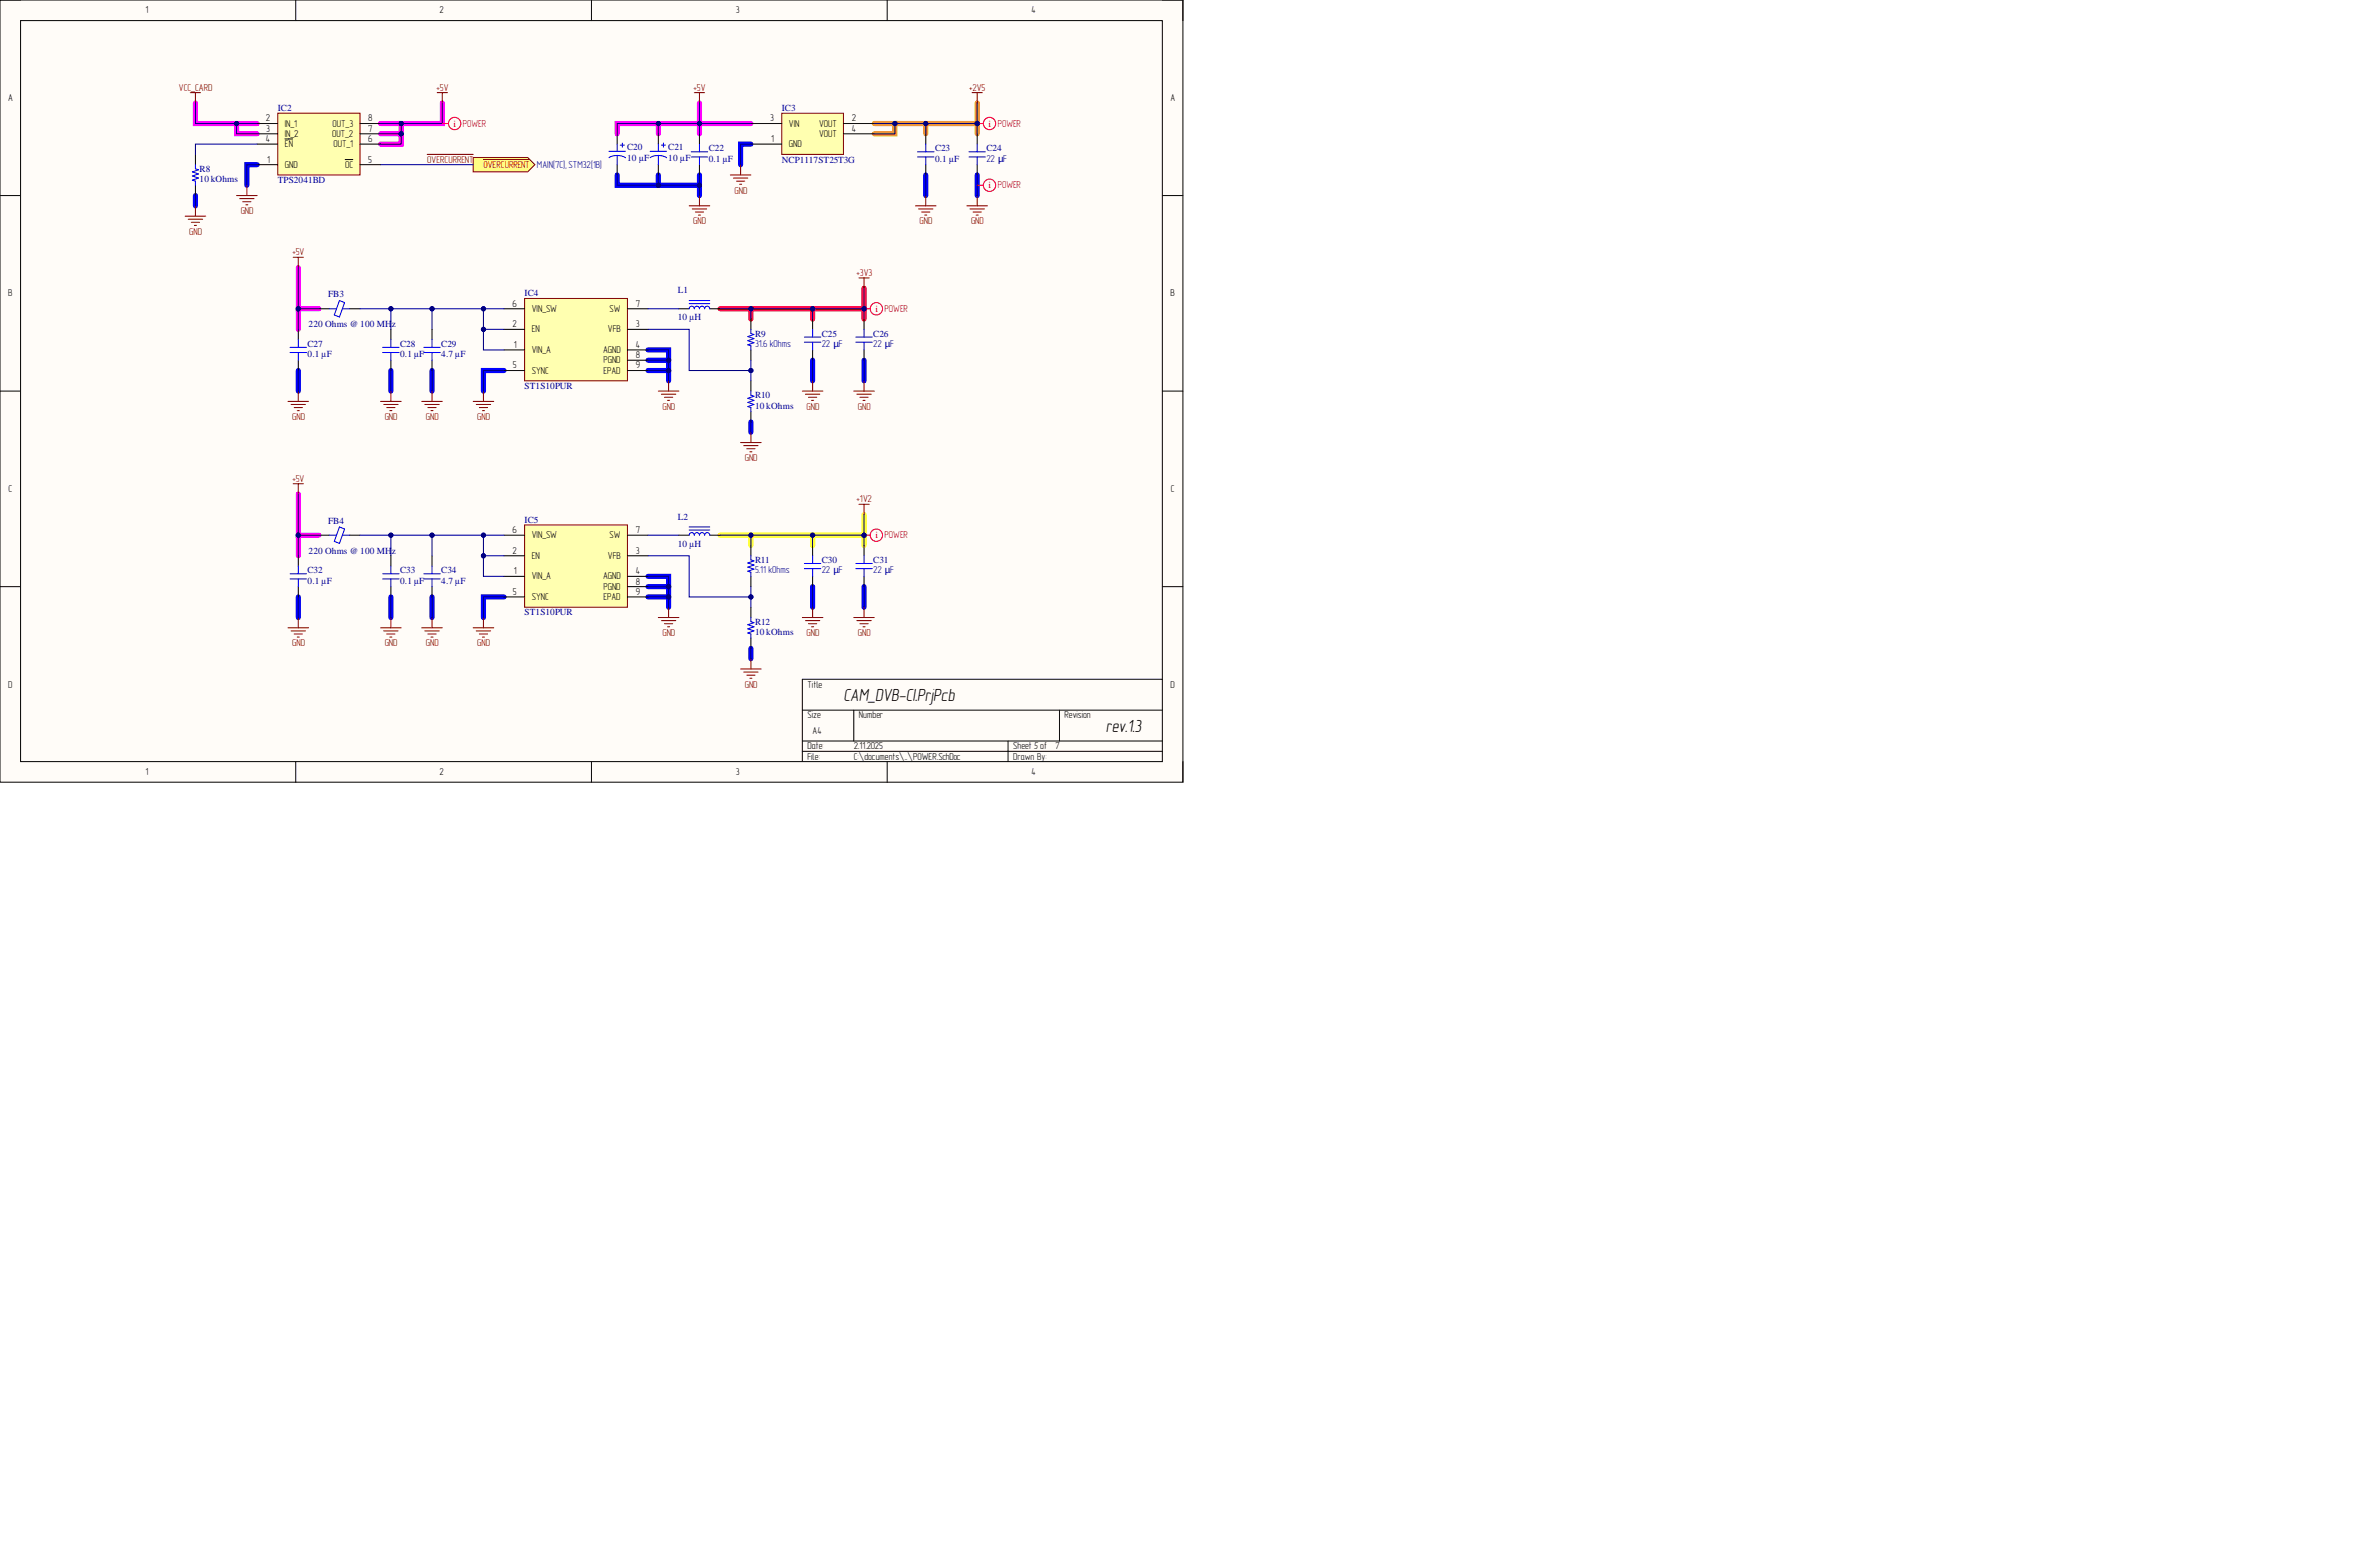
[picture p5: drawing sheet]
<svg xmlns="http://www.w3.org/2000/svg" width="584mm" height="386mm" viewBox="0 0 584 386" stroke-linecap="round" stroke-linejoin="round" font-family="sans-serif">
<defs><g id="words">
<g font-size="4.4">
<text x="208" y="172.9">CAM_DVB-CI.PrjPcb</text>
<text x="272.6" y="180.5">rev.1.3</text>
</g>
<g font-size="2.5">
<text x="35.8" y="3.3">1</text>
<text x="108.4" y="3.3">2</text>
<text x="181.4" y="3.3">3</text>
<text x="254.3" y="3.3">4</text>
<text x="2" y="24.9">A</text>
<text x="65.5" y="29.9">2</text>
<text x="90.8" y="29.9">8</text>
<text x="189.9" y="29.9">3</text>
<text x="210" y="29.9">2</text>
<text x="288.6" y="24.9">A</text>
<text x="65.5" y="35">4</text>
<text x="65.6" y="32.5">3</text>
<text x="70.3" y="31.2">IN_1</text>
<text x="70.3" y="33.7">IN_2</text>
<text x="81.9" y="33.7">OUT_2</text>
<text x="82" y="31.2">OUT_3</text>
<text x="90.8" y="32.5">7</text>
<text x="90.8" y="35">6</text>
<text x="190.1" y="35">1</text>
<text x="194.5" y="31.2">VIN</text>
<text x="202" y="31.2">VOUT</text>
<text x="202" y="33.7">VOUT</text>
<text x="210" y="32.5">4</text>
<text x="65.9" y="40.1">1</text>
<text x="70.3" y="41.4">GND</text>
<text x="70.3" y="36.3">EN</text>
<text x="82.3" y="36.3">OUT_1</text>
<text x="85.1" y="41.4">OC</text>
<text x="90.8" y="40.1">5</text>
<text x="194.5" y="36.3">GND</text>
<text x="2" y="73.1">B</text>
<text x="126.4" y="75.6">6</text>
<text x="131.1" y="76.9">VIN_SW</text>
<text x="150.3" y="76.9">SW</text>
<text x="156.7" y="75.6">7</text>
<text x="288.6" y="73.1">B</text>
<text x="126.4" y="80.7">2</text>
<text x="131.1" y="82">EN</text>
<text x="149.9" y="82">VFB</text>
<text x="156.7" y="80.7">3</text>
<text x="126.7" y="85.8">1</text>
<text x="131.1" y="87">VIN_A</text>
<text x="148.7" y="87">AGND</text>
<text x="148.8" y="89.6">PGND</text>
<text x="156.7" y="85.8">4</text>
<text x="156.7" y="88.3">8</text>
<text x="126.5" y="90.8">5</text>
<text x="131.1" y="92.1">SYNC</text>
<text x="148.8" y="92.1">EPAD</text>
<text x="156.7" y="90.8">9</text>
<text x="2.1" y="121.3">C</text>
<text x="288.7" y="121.3">C</text>
<text x="126.4" y="131.4">6</text>
<text x="156.7" y="131.4">7</text>
<text x="126.4" y="136.5">2</text>
<text x="131.1" y="137.8">EN</text>
<text x="131.1" y="132.7">VIN_SW</text>
<text x="149.9" y="137.8">VFB</text>
<text x="150.3" y="132.7">SW</text>
<text x="156.7" y="136.5">3</text>
<text x="126.7" y="141.6">1</text>
<text x="131.1" y="142.8">VIN_A</text>
<text x="148.7" y="142.8">AGND</text>
<text x="156.7" y="141.6">4</text>
<text x="126.5" y="146.6">5</text>
<text x="131.1" y="147.9">SYNC</text>
<text x="148.8" y="145.4">PGND</text>
<text x="148.8" y="147.9">EPAD</text>
<text x="156.7" y="144.1">8</text>
<text x="156.7" y="146.6">9</text>
<text x="2" y="169.5">D</text>
<text x="199.1" y="169.5">Title</text>
<text x="288.6" y="169.5">D</text>
<text x="199.1" y="177.1">Size</text>
<text x="211.8" y="177.1">Number</text>
<text x="262.5" y="177.1">Revision</text>
<text x="199.1" y="184.7">Date:</text>
<text x="200.4" y="180.9">A4</text>
<text x="210.5" y="184.7">2.11.2025</text>
<text x="249.8" y="184.7">Sheet 5 of</text>
<text x="260" y="184.7">7</text>
<text x="35.8" y="191">1</text>
<text x="108.4" y="191">2</text>
<text x="181.4" y="191">3</text>
<text x="199.1" y="187.2">File:</text>
<text x="210.5" y="187.2">C:\documents\..\POWER.SchDoc</text>
<text x="249.8" y="187.2">Drawn By:</text>
<text x="254.3" y="191">4</text>
</g>
<g font-size="2.5" fill="#800000">
<text x="44.1" y="22.3">VCC_CARD</text>
<text x="107.6" y="22.3">+5V</text>
<text x="171" y="22.3">+5V</text>
<text x="239" y="22.3">+2V5</text>
<text x="105.3" y="40.1">OVERCURRENT</text>
<text x="119.2" y="41.4">OVERCURRENT</text>
<text x="181.1" y="47.7">GND</text>
<text x="59.3" y="52.8">GND</text>
<text x="46.7" y="57.9">GND</text>
<text x="170.9" y="55.3">GND</text>
<text x="226.7" y="55.3">GND</text>
<text x="239.4" y="55.3">GND</text>
<text x="72.1" y="62.9">+5V</text>
<text x="211.2" y="68">+3V3</text>
<text x="163.3" y="101">GND</text>
<text x="198.8" y="101">GND</text>
<text x="211.5" y="101">GND</text>
<text x="72" y="103.5">GND</text>
<text x="94.9" y="103.5">GND</text>
<text x="105" y="103.5">GND</text>
<text x="117.7" y="103.5">GND</text>
<text x="183.6" y="113.7">GND</text>
<text x="72.1" y="118.7">+5V</text>
<text x="211.2" y="123.8">+1V2</text>
<text x="72" y="159.3">GND</text>
<text x="94.9" y="159.3">GND</text>
<text x="105" y="159.3">GND</text>
<text x="117.7" y="159.3">GND</text>
<text x="163.3" y="156.8">GND</text>
<text x="198.8" y="156.8">GND</text>
<text x="211.5" y="156.8">GND</text>
<text x="183.6" y="169.5">GND</text>
</g>
<g font-size="2.5" fill="#000080">
<text x="132.4" y="41.4">MAIN[7C],STM32[1B]</text>
<text x="243.2" y="39.8">22 µF</text>
<text x="186.2" y="85.5">31.6 kOhms</text>
<text x="202.6" y="85.5">22 µF</text>
<text x="215.3" y="85.5">22 µF</text>
<text x="186.2" y="141.3">5.11 kOhms</text>
<text x="202.6" y="141.3">22 µF</text>
<text x="215.3" y="141.3">22 µF</text>
</g>
<g font-size="2.3" fill="#000080">
<text x="68.5" y="27.4">IC2</text>
<text x="192.7" y="27.4">IC3</text>
<text x="154.6" y="37">C20</text>
<text x="154.6" y="39.6">10 µF</text>
<text x="164.8" y="37">C21</text>
<text x="164.8" y="39.6">10 µF</text>
<text x="174.7" y="39.8">0.1 µF</text>
<text x="174.7" y="37.3">C22</text>
<text x="192.7" y="40.1">NCP1117ST25T3G</text>
<text x="230.5" y="39.8">0.1 µF</text>
<text x="230.5" y="37.3">C23</text>
<text x="243.2" y="37.3">C24</text>
<text x="49.2" y="44.9">10 kOhms</text>
<text x="49.2" y="42.4">R8</text>
<text x="68.5" y="45.2">TPS2041BD</text>
<text x="80.9" y="73.3">FB3</text>
<text x="129.3" y="73.1">IC4</text>
<text x="167.1" y="72.3">L1</text>
<text x="76.1" y="80.7">220 Ohms @ 100 MH</text>
<text x="96.6" y="80.7">z</text>
<text x="167.1" y="78.9">10 µH</text>
<text x="186.2" y="83">R9</text>
<text x="202.6" y="83">C25</text>
<text x="215.3" y="83">C26</text>
<text x="75.8" y="88">0.1 µF</text>
<text x="75.8" y="85.5">C27</text>
<text x="98.7" y="88">0.1 µF</text>
<text x="98.7" y="85.5">C28</text>
<text x="108.8" y="88">4.7 µF</text>
<text x="108.8" y="85.5">C29</text>
<text x="129.3" y="95.9">ST1S10PUR</text>
<text x="186.2" y="100.7">10 kOhms</text>
<text x="186.2" y="98.2">R10</text>
<text x="80.9" y="129.1">FB4</text>
<text x="129.3" y="128.9">IC5</text>
<text x="167.1" y="128.1">L2</text>
<text x="76.1" y="136.5">220 Ohms @ 100 MH</text>
<text x="96.6" y="136.5">z</text>
<text x="167.1" y="134.7">10 µH</text>
<text x="75.8" y="143.9">0.1 µF</text>
<text x="75.8" y="141.3">C32</text>
<text x="98.7" y="143.9">0.1 µF</text>
<text x="98.7" y="141.3">C33</text>
<text x="108.8" y="143.9">4.7 µF</text>
<text x="108.8" y="141.3">C34</text>
<text x="186.2" y="138.8">R11</text>
<text x="202.6" y="138.8">C30</text>
<text x="215.3" y="138.8">C31</text>
<text x="129.3" y="151.7">ST1S10PUR</text>
<text x="186.2" y="154">R12</text>
<text x="186.2" y="156.5">10 kOhms</text>
</g>
<g font-size="2.3" fill="#f00">
<text x="111.8" y="31.2">i POWER</text>
<text x="243.7" y="31.2">i POWER</text>
<text x="243.7" y="46.4">i POWER</text>
<text x="215.8" y="76.9">i POWER</text>
<text x="215.8" y="132.7">i POWER</text>
</g>
</g></defs>
<path d="M0 0h291.7v192.8h-291.7z" fill-rule="evenodd" fill="#fffcf8"/>
<path d="M0 0h291.7v192.8h-291.7z" fill="none" stroke="#000" stroke-width=".25"/>
<path d="M5.1 5.1h281.5v182.6h-281.5z" fill-rule="evenodd" fill="#fffcf8"/>
<g fill="none" stroke="#000" stroke-width=".25">
<path d="M0 0h5.1M5.1 5.1h281.5v182.6h-281.5zM72.9 0v5.1M145.8 0v5.1M218.7 0v5.1M286.6 0h5.1v5.1M0 48.2h5.1M286.6 48.2h5.1M78.6 76.1h2.6M86.2 76.1h2.6M167.4 76.1h2.5M175 76.1h2.5"/>
<path d="M185.1 78.7v2.5M200.4 78.7v2.5M213 78.7v2.5M0 96.4h5.1M73.5 81.2v2.5M73.5 88.8v2.5M96.4 81.2v2.5M96.4 88.8v2.5M106.5 81.2v2.5M106.5 88.8v2.5M185.1 86.3v2.5M185.1 93.9v2.5"/>
<path d="M200.4 86.3v2.5M213 86.3v2.5M286.6 96.4h5.1M185.1 101.5v2.5M73.5 137v2.5M78.6 131.9h2.6M86.2 131.9h2.6M96.4 137v2.5M106.5 137v2.5M167.4 131.9h2.5M175 131.9h2.5M185.1 134.5v2.5"/>
<path d="M200.4 134.5v2.5M213 134.5v2.5M0 144.6h5.1M73.5 144.6v2.6M96.4 144.6v2.6M106.5 144.6v2.6M185.1 142.1v2.5M185.1 149.7v2.5M185.1 157.3v2.5M200.4 142.1v2.5M213 142.1v2.5M286.6 144.6h5.1"/>
<path d="M197.8 175.1h88.8M210.5 175.1v7.6M261.2 175.1v7.6M286.6 167.5h-88.8v20.2M72.9 187.7v5.1M145.8 187.7v5.1M197.8 182.7h88.8M197.8 185.2h88.8M218.7 187.7v5.1M248.5 182.7v5M291.7 187.7v5.1"/>
</g>
<g fill="none" stroke="#00f" stroke-width="1.3">
<path d="M185.1 35.5h-2.5v5.1M48.2 48.2v2.5M63.4 40.6h-2.5v5.1M152.2 43.1v2.6h10.1M162.3 43.1v2.6h10.2M172.5 43.1v5.1M228.3 43.1v5.1M240.9 43.1v5.1M73.5 91.3v5.1M96.4 91.3v5.1M106.5 91.3v5.1M124.3 91.3h-5.1v5.1"/>
<path d="M159.8 86.3h5v7.6M159.8 88.8h5M159.8 91.3h5M200.4 88.8v5.1M213 88.8v5.1M185.1 104v2.6M73.5 147.2v5M96.4 147.2v5M106.5 147.2v5M124.3 147.2h-5.1v5M159.8 142.1h5v7.6M159.8 144.6h5"/>
<path d="M159.8 147.2h5M185.1 159.8v2.6M200.4 144.6v5.1M213 144.6v5.1"/>
</g>
<path d="M48.2 25.4v5h15.2M58.3 30.4v2.6h5.1M93.8 30.4h5.1M98.9 33v2.5h-5.1M109.1 25.4v5h-10.2v2.6h-5.1M162.3 30.4v2.6M172.5 25.4v5h-20.3v2.6M185.1 30.4h-12.6v2.6M73.5 66v10.1h5.1M73.5 76.1v5.1M73.5 121.8v10.1h5.1M73.5 131.9v5.1" fill="none" stroke="#f0f" stroke-width="1.3"/>
<path d="M185.1 131.9v2.6M200.4 131.9v2.6M213 126.9v5h-35.5M213 131.9v2.6" fill="none" stroke="#ff0" stroke-width="1.3"/>
<path d="M185.1 76.1v2.6M200.4 76.1v2.6M213 71v5.1h-35.5M213 76.1v2.6" fill="none" stroke="#f00" stroke-width="1.3"/>
<path d="M215.6 30.4h5v2.6h-5M228.3 30.4v2.6M240.9 25.4v5h-20.3M240.9 30.4v2.6" fill="none" stroke="#f90" stroke-width="1.3"/>
<g fill="none" stroke="#800000" stroke-width=".25">
<path d="M171.2 22.8h2.5M172.5 22.8v2.6M239.7 22.8h2.5M240.9 22.8v2.6M180.1 43.1h5M180.8 43.9h3.6M181.6 44.7h2M182.3 45.4h.6M182.6 40.6v2.5M72.3 63.4h2.5M73.5 63.4v2.6M211.8 68.5h2.5"/>
<path d="M213 68.5v2.5M71 99h5.1M71.8 99.7h3.5M73.5 96.4v2.6M93.8 99h5.1M94.6 99.7h3.5M96.4 96.4v2.6M104 99h5.1M104.7 99.7h3.6M106.5 96.4v2.6M116.7 99h5M117.4 99.7h3.6"/>
<path d="M119.2 96.4v2.6M162.3 96.4h5.1M163.1 97.2h3.5M163.8 97.9h2.1M164.6 98.7h.5M164.8 93.9v2.5M197.8 96.4h5.1M198.6 97.2h3.5M199.3 97.9h2.1M200.1 98.7h.5M200.4 93.9v2.5M210.5 96.4h5.1"/>
<path d="M211.3 97.2h3.5M212 97.9h2.1M212.8 98.7h.5M213 93.9v2.5M72.3 119.2h2.5M72.5 100.5h2.1M73.3 101.2h.5M73.5 119.2v2.6M95.4 100.5h2M96.1 101.2h.5M105.5 100.5h2M106.3 101.2h.5"/>
<path d="M118.2 100.5h2M118.9 101.2h.6M182.6 109.1h5.1M183.4 109.9h3.5M184.1 110.6h2.1M184.9 111.4h.5M185.1 106.6v2.5M211.8 124.3h2.5M213 124.3v2.6M71 154.8h5.1M71.8 155.5h3.5M72.5 156.3h2.1"/>
<path d="M73.3 157.1h.5M73.5 152.2v2.6M93.8 154.8h5.1M94.6 155.5h3.5M95.4 156.3h2M96.1 157.1h.5M96.4 152.2v2.6M104 154.8h5.1M104.7 155.5h3.6M105.5 156.3h2M106.3 157.1h.5M106.5 152.2v2.6"/>
<path d="M116.7 154.8h5M117.4 155.5h3.6M118.2 156.3h2M118.9 157.1h.6M119.2 152.2v2.6M162.3 152.2h5.1M163.1 153h3.5M163.8 153.8h2.1M164.6 154.5h.5M164.8 149.7v2.5M197.8 152.2h5.1M198.6 153h3.5"/>
<path d="M199.3 153.8h2.1M200.1 154.5h.5M200.4 149.7v2.5M210.5 152.2h5.1M211.3 153h3.5M212 153.8h2.1M212.8 154.5h.5M213 149.7v2.5M182.6 164.9h5.1M183.4 165.7h3.5M184.1 166.4h2.1M184.9 167.2h.5"/>
<path d="M185.1 162.4v2.5"/>
</g>
<g fill="none" stroke="#00f" stroke-width=".25">
<path d="M81.2 76.1h1.7M83.7 74.1l1.3 .5-1.3 3.5-1.3-.5zM84.5 76.1h1.7M169.9 76.1a.63 .63 0 0 1 .7-.6 .63 .63 0 0 1 .6 .6 .63 .63 0 0 1 .6-.6 .63 .63 0 0 1 .7 .6 .63 .63 0 0 1 .6-.6 .63 .63 0 0 1 .6 .6 .63 .63 0 0 1 .7-.6 .63 .63 0 0 1 .6 .6M169.9 74.8h5.1M169.9 74.1h5.1M71.5 85.6h4.1M71.5 86.9h4.1M73.5 83.7v1.9M73.5 86.9v1.9M94.3 85.6h4.1M94.3 86.9h4.1"/>
<path d="M96.4 83.7v1.9M96.4 86.9v1.9M104.5 85.6h4M104.5 86.9h4M106.5 83.7v1.9M106.5 86.9v1.9M185.1 81.2v1l.8 .3-1.5 .5 1.5 .5-1.5 .5 1.5 .5-1.5 .5 .7 .3v1M185.1 96.4v1l.8 .3-1.5 .5 1.5 .5-1.5 .5 1.5 .5-1.5 .5 .7 .3v1M198.3 83.1h4.1M198.3 84.4h4.1M200.4 81.2v1.9M200.4 84.4v1.9"/>
<path d="M211 83.1h4.1M211 84.4h4.1M213 81.2v1.9M213 84.4v1.9M73.5 139.5v1.9M81.2 131.9h1.7M83.7 129.9l1.3 .5-1.3 3.6-1.3-.5zM84.5 131.9h1.7M96.4 139.5v1.9M106.5 139.5v1.9M169.9 131.9a.63 .63 0 0 1 .7-.6 .63 .63 0 0 1 .6 .6 .63 .63 0 0 1 .6-.6 .63 .63 0 0 1 .7 .6 .63 .63 0 0 1 .6-.6 .63 .63 0 0 1 .6 .6 .63 .63 0 0 1 .7-.6 .63 .63 0 0 1 .6 .6M169.9 130.7h5.1"/>
<path d="M169.9 129.9h5.1M185.1 137v1l.8 .3-1.5 .5 1.5 .5-1.5 .5 1.5 .5-1.5 .5 .7 .3v1M198.3 138.9h4.1M200.4 137v1.9M211 138.9h4.1M213 137v1.9M71.5 141.4h4.1M71.5 142.7h4.1M73.5 142.7v1.9M94.3 141.4h4.1M94.3 142.7h4.1M96.4 142.7v1.9"/>
<path d="M104.5 141.4h4M104.5 142.7h4M106.5 142.7v1.9M185.1 152.2v1l.8 .3-1.5 .5 1.5 .5-1.5 .5 1.5 .5-1.5 .5 .7 .3v1M198.3 140.2h4.1M200.4 140.2v1.9M211 140.2h4.1M213 140.2v1.9"/>
</g>
<path d="M192.7 27.9h15.3v10.2h-15.3z" fill-rule="evenodd" fill="#ffffb0"/>
<g fill="none" stroke="#800000" stroke-width=".25">
<path d="M192.7 27.9h15.3v10.2h-15.3zM169.9 50.7h5.1M170.7 51.5h3.5M171.4 52.3h2.1M172.2 53h.5M172.5 48.2v2.5M225.7 50.7h5.1M226.5 51.5h3.5M227.2 52.3h2.1M228 53h.5M228.3 48.2v2.5M238.4 50.7h5.1"/>
<path d="M239.2 51.5h3.5M239.9 52.3h2M240.7 53h.5M240.9 48.2v2.5"/>
</g>
<path d="M172.5 33v2.5M185.1 35.5h7.6M185.1 30.4h7.6M208 30.4h7.6M208 33h7.6M228.3 33v2.5M240.9 33v2.5M172.5 40.6v2.5M228.3 40.6v2.5M240.9 40.6v2.5" fill="none" stroke="#000" stroke-width=".25"/>
<path d="M170.4 37.4h4.1M170.4 38.7h4.1M172.5 35.5v1.9M172.5 38.7v1.9M226.2 37.4h4.1M226.2 38.7h4.1M228.3 35.5v1.9M228.3 38.7v1.9M238.9 37.4h4.1M238.9 38.7h4.1M240.9 35.5v1.9M240.9 38.7v1.9" fill="none" stroke="#00f" stroke-width=".25"/>
<path d="M68.5 27.9h20.3v15.2h-20.3z" fill-rule="evenodd" fill="#ffffb0"/>
<path d="M68.5 27.9h20.3v15.2h-20.3zM105.3 38.1h11.4M107.8 22.8h2.5M109.1 22.8v2.6M58.3 48.2h5.1M59.1 49h3.5M59.9 49.7h2M60.6 50.5h.5M60.9 45.7v2.5" fill="none" stroke="#800000" stroke-width=".25"/>
<path d="M48.2 38.1v2.5M63.4 30.4h5.1M63.4 33h5.1M63.4 35.5h5.1M70.3 34.3h1.8M85.1 39.3h1.9M88.8 30.4h5M88.8 33h5M88.8 35.5h5M48.2 45.7v2.5M63.4 40.6h5.1M88.8 40.6h5" fill="none" stroke="#000" stroke-width=".25"/>
<path d="M48.2 40.6v1l.7 .3-1.5 .5 1.5 .5-1.5 .5 1.5 .5-1.5 .5 .8 .3v1" fill="none" stroke="#00f" stroke-width=".25"/>
<path d="M116.7 38.8h13.4l1.8 1.8-1.8 1.8h-13.4z" fill-rule="evenodd" fill="#ffff80"/>
<path d="M116.7 38.8h13.4l1.8 1.8-1.8 1.8h-13.4zM119.2 39.3h11.3" fill="none" stroke="#800000" stroke-width=".25"/>
<path d="M129.3 73.6h25.4v20.3h-25.4z" fill-rule="evenodd" fill="#ffffb0"/>
<path d="M129.3 73.6h25.4v20.3h-25.4z" fill="none" stroke="#800000" stroke-width=".25"/>
<path d="M124.3 76.1h5M154.7 76.1h5.1M124.3 86.3h5M124.3 81.2h5M124.3 91.3h5M154.7 86.3h5.1M154.7 81.2h5.1M154.7 91.3h5.1M154.7 88.8h5.1" fill="none" stroke="#000" stroke-width=".25"/>
<path d="M129.3 129.4h25.4v20.3h-25.4z" fill-rule="evenodd" fill="#ffffb0"/>
<path d="M46.9 22.8h2.6M48.2 22.8v2.6M129.3 129.4h25.4v20.3h-25.4z" fill="none" stroke="#800000" stroke-width=".25"/>
<g fill="none" stroke="#000" stroke-width=".25">
<path d="M152.2 33v2.5M162.3 33v2.5M152.2 40.6v2.5M162.3 40.6v2.5M124.3 137h5M124.3 131.9h5M154.7 137h5.1M154.7 131.9h5.1M124.3 142.1h5M124.3 147.2h5M154.7 142.1h5.1M154.7 147.2h5.1"/>
<path d="M154.7 144.6h5.1"/>
</g>
<path d="M150.1 38.9a4 4 0 0 1 4.1 0M150.1 37.3h4.1M152.2 35.5v1.8M152.2 38.3v2.3M152.9 35.8h1M153.4 35.3v1M160.3 38.9a4 4 0 0 1 4.1 0M160.3 37.3h4M162.3 35.5v1.8M162.3 38.3v2.3M163.1 35.8h1M163.6 35.3v1" fill="none" stroke="#00f" stroke-width=".25"/>
<path d="M159.8 144.6h5" fill="none" stroke="#000080" stroke-width=".25"/>
<circle cx="164.8" cy="144.6" r=".51" fill="#000080"/>
<g fill="none" stroke="#000080" stroke-width=".25">
<path d="M159.8 147.2h5"/>
<circle cx="164.8" cy="144.6" r=".51"/>
</g>
<circle cx="164.8" cy="147.2" r=".51" fill="#000080"/>
<g fill="none" stroke="#000080" stroke-width=".25">
<path d="M73.5 121.8v10.1h5.1M124.3 147.2h-5.1v5"/>
<circle cx="164.8" cy="147.2" r=".51"/>
</g>
<circle cx="73.5" cy="131.9" r=".51" fill="#000080"/>
<g fill="none" stroke="#000080" stroke-width=".25">
<path d="M73.5 131.9v5.1"/>
<circle cx="73.5" cy="131.9" r=".51"/>
</g>
<circle cx="73.5" cy="131.9" r=".51" fill="#000080"/>
<g fill="none" stroke="#000080" stroke-width=".25">
<path d="M106.5 131.9v5.1M73.5 147.2v5M96.4 147.2v5"/>
<circle cx="73.5" cy="131.9" r=".51"/>
</g>
<circle cx="106.5" cy="131.9" r=".51" fill="#000080"/>
<g fill="none" stroke="#000080" stroke-width=".25">
<path d="M96.4 131.9v5.1"/>
<circle cx="106.5" cy="131.9" r=".51"/>
</g>
<circle cx="96.4" cy="131.9" r=".51" fill="#000080"/>
<g fill="none" stroke="#000080" stroke-width=".25">
<path d="M119.2 137h5.1M106.5 147.2v5"/>
<circle cx="96.4" cy="131.9" r=".51"/>
</g>
<circle cx="119.2" cy="137" r=".51" fill="#000080"/>
<g fill="none" stroke="#000080" stroke-width=".25">
<path d="M159.8 131.9h7.6M185.1 131.9v2.6M185.1 159.8v2.6M200.4 144.6v5.1M213 144.6v5.1"/>
<circle cx="119.2" cy="137" r=".51"/>
</g>
<circle cx="185.1" cy="131.9" r=".51" fill="#000080"/>
<g fill="none" stroke="#000080" stroke-width=".25">
<path d="M159.8 137h10.1v10.2h15.2v-2.6"/>
<circle cx="185.1" cy="131.9" r=".51"/>
</g>
<circle cx="185.1" cy="147.2" r=".51" fill="#000080"/>
<g fill="none" stroke="#000080" stroke-width=".25">
<path d="M185.1 147.2v2.5"/>
<circle cx="185.1" cy="147.2" r=".51"/>
</g>
<circle cx="185.1" cy="147.2" r=".51" fill="#000080"/>
<g fill="none" stroke="#000080" stroke-width=".25">
<path d="M200.4 131.9v2.6"/>
<circle cx="185.1" cy="147.2" r=".51"/>
</g>
<circle cx="200.4" cy="131.9" r=".51" fill="#000080"/>
<g fill="none" stroke="#000080" stroke-width=".25">
<path d="M213 131.9v2.6"/>
<circle cx="200.4" cy="131.9" r=".51"/>
</g>
<circle cx="213" cy="131.9" r=".51" fill="#000080"/>
<g fill="none" stroke="#000080" stroke-width=".25">
<path d="M159.8 88.8h5"/>
<circle cx="213" cy="131.9" r=".51"/>
</g>
<circle cx="164.8" cy="88.8" r=".51" fill="#000080"/>
<g fill="none" stroke="#000080" stroke-width=".25">
<path d="M159.8 91.3h5"/>
<circle cx="164.8" cy="88.8" r=".51"/>
</g>
<circle cx="164.8" cy="91.3" r=".51" fill="#000080"/>
<g fill="none" stroke="#000080" stroke-width=".25">
<path d="M73.5 66v10.1h5.1M124.3 91.3h-5.1v5.1"/>
<circle cx="164.8" cy="91.3" r=".51"/>
</g>
<circle cx="73.5" cy="76.1" r=".51" fill="#000080"/>
<g fill="none" stroke="#000080" stroke-width=".25">
<path d="M73.5 76.1v5.1"/>
<circle cx="73.5" cy="76.1" r=".51"/>
</g>
<circle cx="73.5" cy="76.1" r=".51" fill="#000080"/>
<g fill="none" stroke="#000080" stroke-width=".25">
<path d="M106.5 76.1v5.1M73.5 91.3v5.1M96.4 91.3v5.1"/>
<circle cx="73.5" cy="76.1" r=".51"/>
</g>
<circle cx="106.5" cy="76.1" r=".51" fill="#000080"/>
<g fill="none" stroke="#000080" stroke-width=".25">
<path d="M96.4 76.1v5.1"/>
<circle cx="106.5" cy="76.1" r=".51"/>
</g>
<circle cx="96.4" cy="76.1" r=".51" fill="#000080"/>
<g fill="none" stroke="#000080" stroke-width=".25">
<path d="M106.5 91.3v5.1M119.2 81.2h5.1"/>
<circle cx="96.4" cy="76.1" r=".51"/>
</g>
<circle cx="119.2" cy="81.2" r=".51" fill="#000080"/>
<g fill="none" stroke="#000080" stroke-width=".25">
<path d="M159.8 76.1h7.6M185.1 76.1v2.6M200.4 88.8v5.1M213 88.8v5.1M185.1 104v2.6"/>
<circle cx="119.2" cy="81.2" r=".51"/>
</g>
<circle cx="185.1" cy="76.1" r=".51" fill="#000080"/>
<g fill="none" stroke="#000080" stroke-width=".25">
<path d="M159.8 81.2h10.1v10.1h15.2v-2.5"/>
<circle cx="185.1" cy="76.1" r=".51"/>
</g>
<circle cx="185.1" cy="91.3" r=".51" fill="#000080"/>
<g fill="none" stroke="#000080" stroke-width=".25">
<path d="M185.1 91.3v2.6"/>
<circle cx="185.1" cy="91.3" r=".51"/>
</g>
<circle cx="185.1" cy="91.3" r=".51" fill="#000080"/>
<g fill="none" stroke="#000080" stroke-width=".25">
<path d="M200.4 76.1v2.6"/>
<circle cx="185.1" cy="91.3" r=".51"/>
</g>
<circle cx="200.4" cy="76.1" r=".51" fill="#000080"/>
<g fill="none" stroke="#000080" stroke-width=".25">
<path d="M213 76.1v2.6"/>
<circle cx="200.4" cy="76.1" r=".51"/>
</g>
<circle cx="213" cy="76.1" r=".51" fill="#000080"/>
<g fill="none" stroke="#000080" stroke-width=".25">
<path d="M215.6 30.4h5v2.6h-5"/>
<circle cx="213" cy="76.1" r=".51"/>
</g>
<circle cx="220.6" cy="30.5" r=".51" fill="#000080"/>
<g fill="none" stroke="#000080" stroke-width=".25">
<path d="M185.1 35.5h-2.5v5.1M172.5 43.1v5.1M240.9 43.1v5.1"/>
<circle cx="220.6" cy="30.5" r=".51"/>
</g>
<circle cx="172.5" cy="45.7" r=".51" fill="#000080"/>
<g fill="none" stroke="#000080" stroke-width=".25">
<path d="M172.5 25.4v5"/>
<circle cx="172.5" cy="45.7" r=".51"/>
</g>
<circle cx="172.5" cy="30.4" r=".51" fill="#000080"/>
<g fill="none" stroke="#000080" stroke-width=".25">
<path d="M240.9 30.4v2.6"/>
<circle cx="172.5" cy="30.5" r=".51"/>
</g>
<circle cx="240.9" cy="30.5" r=".51" fill="#000080"/>
<g fill="none" stroke="#000080" stroke-width=".25">
<path d="M185.1 30.4h-12.6v2.6"/>
<circle cx="240.9" cy="30.5" r=".51"/>
</g>
<circle cx="172.5" cy="30.4" r=".51" fill="#000080"/>
<g fill="none" stroke="#000080" stroke-width=".25">
<path d="M228.3 30.4v2.6M228.3 43.1v5.1"/>
<circle cx="172.5" cy="30.5" r=".51"/>
</g>
<circle cx="228.3" cy="30.5" r=".51" fill="#000080"/>
<g fill="none" stroke="#000080" stroke-width=".25">
<path d="M58.3 30.4v2.6h5.1"/>
<circle cx="228.3" cy="30.5" r=".51"/>
</g>
<circle cx="58.3" cy="30.4" r=".51" fill="#000080"/>
<g fill="none" stroke="#000080" stroke-width=".25">
<path d="M93.8 30.4h5.1M63.4 40.6h-2.5v5.1"/>
<circle cx="58.3" cy="30.4" r=".51"/>
</g>
<circle cx="98.9" cy="30.4" r=".51" fill="#000080"/>
<g fill="none" stroke="#000080" stroke-width=".25">
<path d="M98.9 33v2.5h-5.1"/>
<circle cx="98.9" cy="30.4" r=".51"/>
</g>
<circle cx="98.9" cy="33" r=".51" fill="#000080"/>
<g fill="none" stroke="#000080" stroke-width=".25">
<path d="M109.1 25.4v5h-10.2v2.6h-5.1M93.8 40.6h22.9"/>
<circle cx="98.9" cy="33" r=".51"/>
</g>
<circle cx="98.9" cy="33" r=".51" fill="#000080"/>
<circle cx="98.9" cy="33" r=".51" fill="none" stroke="#000080" stroke-width=".25"/>
<circle cx="98.9" cy="30.4" r=".51" fill="#000080"/>
<g fill="none" stroke="#000080" stroke-width=".25">
<path d="M88.8 131.9h35.5"/>
<circle cx="98.9" cy="30.4" r=".51"/>
</g>
<circle cx="96.4" cy="131.9" r=".51" fill="#000080"/>
<circle cx="96.4" cy="131.9" r=".51" fill="none" stroke="#000080" stroke-width=".25"/>
<circle cx="106.5" cy="131.9" r=".51" fill="#000080"/>
<circle cx="106.5" cy="131.9" r=".51" fill="none" stroke="#000080" stroke-width=".25"/>
<circle cx="119.2" cy="131.9" r=".51" fill="#000080"/>
<g fill="none" stroke="#000080" stroke-width=".25">
<path d="M119.2 131.9v10.2h5.1"/>
<circle cx="119.2" cy="131.9" r=".51"/>
</g>
<circle cx="119.2" cy="137" r=".51" fill="#000080"/>
<circle cx="119.2" cy="137" r=".51" fill="none" stroke="#000080" stroke-width=".25"/>
<circle cx="119.2" cy="131.9" r=".51" fill="#000080"/>
<g fill="none" stroke="#000080" stroke-width=".25">
<path d="M159.8 142.1h5v7.6"/>
<circle cx="119.2" cy="131.9" r=".51"/>
</g>
<circle cx="164.8" cy="144.6" r=".51" fill="#000080"/>
<circle cx="164.8" cy="144.6" r=".51" fill="none" stroke="#000080" stroke-width=".25"/>
<circle cx="164.8" cy="147.2" r=".51" fill="#000080"/>
<g fill="none" stroke="#000080" stroke-width=".25">
<path d="M88.8 76.1h35.5"/>
<circle cx="164.8" cy="147.2" r=".51"/>
</g>
<circle cx="96.4" cy="76.1" r=".51" fill="#000080"/>
<circle cx="96.4" cy="76.1" r=".51" fill="none" stroke="#000080" stroke-width=".25"/>
<circle cx="106.5" cy="76.1" r=".51" fill="#000080"/>
<circle cx="106.5" cy="76.1" r=".51" fill="none" stroke="#000080" stroke-width=".25"/>
<circle cx="119.2" cy="76.1" r=".51" fill="#000080"/>
<g fill="none" stroke="#000080" stroke-width=".25">
<path d="M119.2 76.1v10.2h5.1"/>
<circle cx="119.2" cy="76.1" r=".51"/>
</g>
<circle cx="119.2" cy="81.2" r=".51" fill="#000080"/>
<circle cx="119.2" cy="81.2" r=".51" fill="none" stroke="#000080" stroke-width=".25"/>
<circle cx="119.2" cy="76.1" r=".51" fill="#000080"/>
<g fill="none" stroke="#000080" stroke-width=".25">
<path d="M159.8 86.3h5v7.6"/>
<circle cx="119.2" cy="76.1" r=".51"/>
</g>
<circle cx="164.8" cy="88.8" r=".51" fill="#000080"/>
<circle cx="164.8" cy="88.8" r=".51" fill="none" stroke="#000080" stroke-width=".25"/>
<circle cx="164.8" cy="91.3" r=".51" fill="#000080"/>
<g fill="none" stroke="#000080" stroke-width=".25">
<path d="M240.9 25.4v5h-20.3"/>
<circle cx="164.8" cy="91.3" r=".51"/>
</g>
<circle cx="220.6" cy="30.5" r=".51" fill="#000080"/>
<circle cx="220.6" cy="30.5" r=".51" fill="none" stroke="#000080" stroke-width=".25"/>
<circle cx="228.3" cy="30.5" r=".51" fill="#000080"/>
<circle cx="228.3" cy="30.5" r=".51" fill="none" stroke="#000080" stroke-width=".25"/>
<circle cx="240.9" cy="30.5" r=".51" fill="#000080"/>
<g fill="none" stroke="#000080" stroke-width=".25">
<path d="M172.5 30.4h-20.3v2.6"/>
<circle cx="240.9" cy="30.5" r=".51"/>
</g>
<circle cx="172.5" cy="30.4" r=".51" fill="#000080"/>
<circle cx="172.5" cy="30.5" r=".51" fill="none" stroke="#000080" stroke-width=".25"/>
<circle cx="162.3" cy="30.4" r=".51" fill="#000080"/>
<g fill="none" stroke="#000080" stroke-width=".25">
<path d="M162.3 30.4v2.6"/>
<circle cx="162.3" cy="30.4" r=".51"/>
</g>
<circle cx="162.3" cy="30.4" r=".51" fill="#000080"/>
<g fill="none" stroke="#000080" stroke-width=".25">
<path d="M162.3 43.1v2.6h10.2"/>
<circle cx="162.3" cy="30.4" r=".51"/>
</g>
<circle cx="172.5" cy="45.7" r=".51" fill="#000080"/>
<circle cx="172.5" cy="45.7" r=".51" fill="none" stroke="#000080" stroke-width=".25"/>
<circle cx="162.3" cy="45.7" r=".51" fill="#000080"/>
<g fill="none" stroke="#000080" stroke-width=".25">
<path d="M152.2 43.1v2.6h10.1"/>
<circle cx="162.3" cy="45.7" r=".51"/>
</g>
<circle cx="162.3" cy="45.7" r=".51" fill="#000080"/>
<g fill="none" stroke="#000080" stroke-width=".25">
<path d="M48.2 25.4v5h15.2"/>
<circle cx="162.3" cy="45.7" r=".51"/>
</g>
<circle cx="58.3" cy="30.4" r=".51" fill="#000080"/>
<g fill="none" stroke="#000080" stroke-width=".25">
<path d="M63.4 35.5h-15.2v2.6M48.2 48.2v2.5"/>
<circle cx="58.3" cy="30.4" r=".51"/>
</g>
<path d="M45.7 53.3h5M46.4 54h3.6M47.2 54.8h2M47.9 55.6h.5M48.2 50.7v2.6" fill="none" stroke="#800000" stroke-width=".25"/>
<g fill="none" stroke="#f00" stroke-width=".25">
<path d="M240.9 30.4h1.6"/>
<circle cx="244" cy="30.5" r="1.52"/>
</g>
<circle cx="240.9" cy="30.5" r=".51" fill="#000080"/>
<circle cx="240.9" cy="30.5" r=".51" fill="none" stroke="#000080" stroke-width=".25"/>
<g fill="none" stroke="#f00" stroke-width=".25">
<path d="M213 76.1h1.6"/>
<circle cx="216.1" cy="76.1" r="1.52"/>
</g>
<circle cx="213" cy="76.1" r=".51" fill="#000080"/>
<circle cx="213" cy="76.1" r=".51" fill="none" stroke="#000080" stroke-width=".25"/>
<g fill="none" stroke="#f00" stroke-width=".25">
<path d="M213 131.9h1.6"/>
<circle cx="216.1" cy="131.9" r="1.52"/>
</g>
<circle cx="213" cy="131.9" r=".51" fill="#000080"/>
<g fill="none" stroke="#000080" stroke-width=".25">
<path d="M213 126.9v5h-35.5"/>
<circle cx="213" cy="131.9" r=".51"/>
</g>
<g fill="none" stroke="#f00" stroke-width=".25">
<path d="M109.1 30.4h1.5M240.9 45.7h1.6"/>
<circle cx="112.1" cy="30.5" r="1.52"/>
<circle cx="244" cy="45.7" r="1.52"/>
</g>
<circle cx="185.1" cy="131.9" r=".51" fill="#000080"/>
<circle cx="185.1" cy="131.9" r=".51" fill="none" stroke="#000080" stroke-width=".25"/>
<circle cx="200.4" cy="131.9" r=".51" fill="#000080"/>
<circle cx="200.4" cy="131.9" r=".51" fill="none" stroke="#000080" stroke-width=".25"/>
<circle cx="213" cy="131.9" r=".51" fill="#000080"/>
<g fill="none" stroke="#000080" stroke-width=".25">
<path d="M213 71v5.1h-35.5"/>
<circle cx="213" cy="131.9" r=".51"/>
</g>
<circle cx="185.1" cy="76.1" r=".51" fill="#000080"/>
<circle cx="185.1" cy="76.1" r=".51" fill="none" stroke="#000080" stroke-width=".25"/>
<circle cx="200.4" cy="76.1" r=".51" fill="#000080"/>
<circle cx="200.4" cy="76.1" r=".51" fill="none" stroke="#000080" stroke-width=".25"/>
<circle cx="213" cy="76.1" r=".51" fill="#000080"/>
<circle cx="213" cy="76.1" r=".51" fill="none" stroke="#000080" stroke-width=".25"/>
<use href="#words"/>
</svg>
